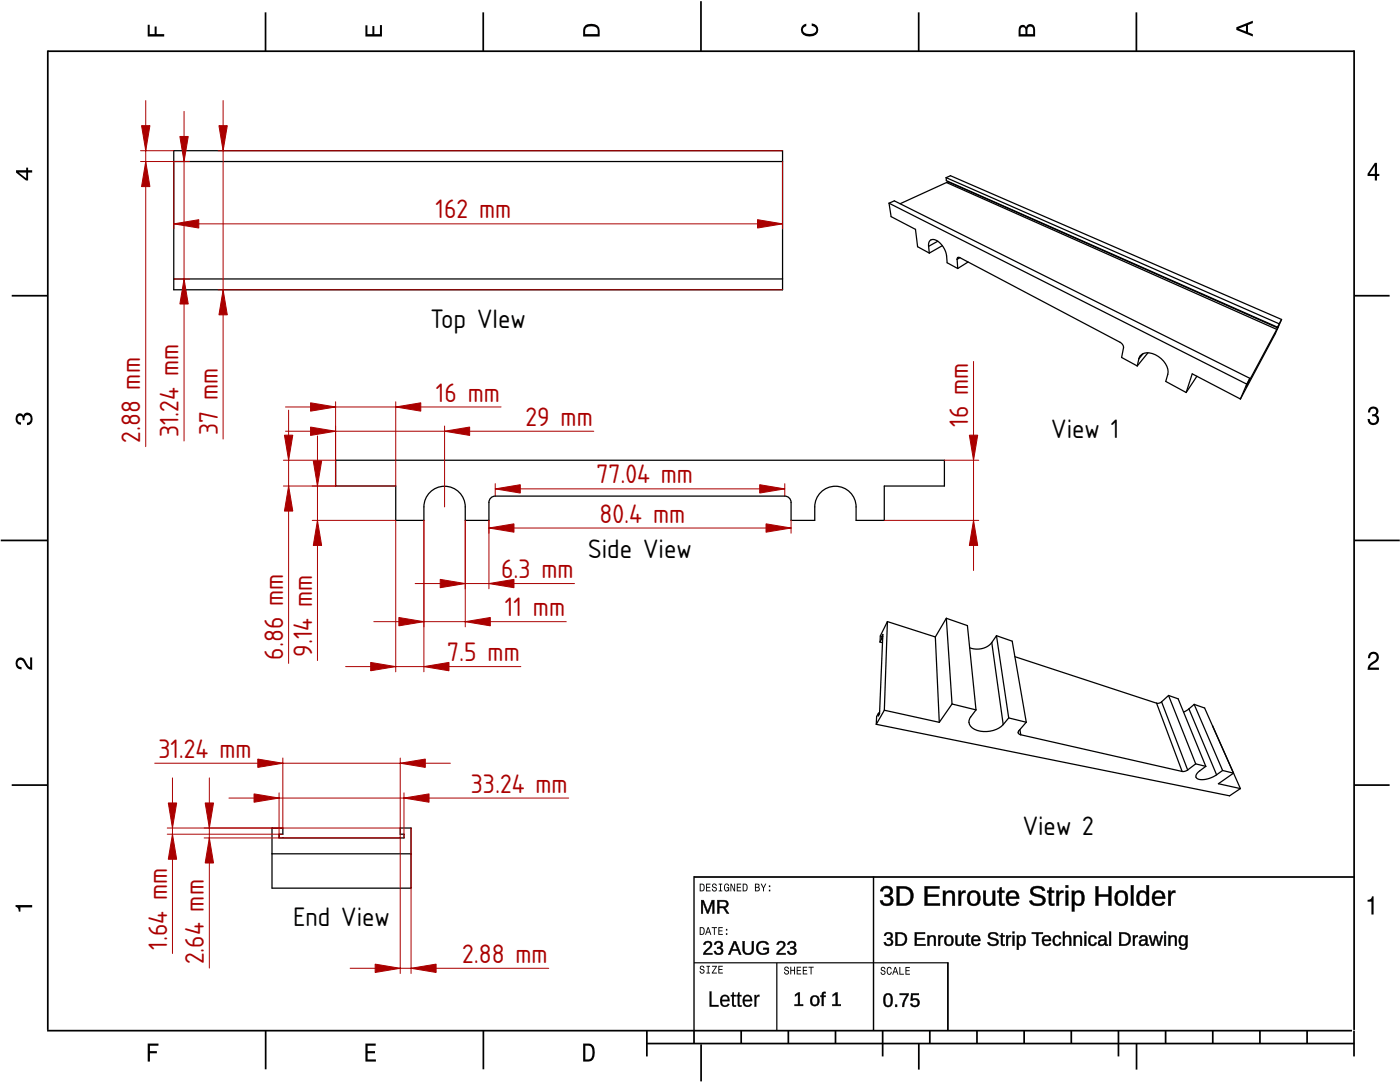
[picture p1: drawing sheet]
<svg xmlns="http://www.w3.org/2000/svg" width="279mm" height="216mm" viewBox="0 0 279 216" stroke-linecap="round" stroke-linejoin="round" font-family="sans-serif">
<defs><g id="words">
<g font-size="5" fill="#a00">
<text x="86.9" y="43.6">162 mm</text>
<text x="87" y="80.1">16 mm</text>
<text x="28" y="88.4" transform="rotate(-90 28 88.4)">2.88 mm</text>
<text x="35.6" y="87.3" transform="rotate(-90 35.6 87.3)">31.24 mm</text>
<text x="43.4" y="86.9" transform="rotate(-90 43.4 86.9)">37 mm</text>
<text x="104.9" y="85">29 mm</text>
<text x="193.2" y="85.1" transform="rotate(-90 193.2 85.1)">16 mm</text>
<text x="119" y="96.5">77.04 mm</text>
<text x="119.7" y="104.3">80.4 mm</text>
<text x="100" y="115.4">6.3 mm</text>
<text x="100.8" y="123">11 mm</text>
<text x="56.5" y="131.7" transform="rotate(-90 56.5 131.7)">6.86 mm</text>
<text x="62.3" y="131.1" transform="rotate(-90 62.3 131.1)">9.14 mm</text>
<text x="89.3" y="131.9">7.5 mm</text>
<text x="31.6" y="151.2">31.24 mm</text>
<text x="94" y="158.2">33.24 mm</text>
<text x="33.3" y="189.5" transform="rotate(-90 33.3 189.5)">1.64 mm</text>
<text x="40.7" y="192.4" transform="rotate(-90 40.7 192.4)">2.64 mm</text>
<text x="92.2" y="192.1">2.88 mm</text>
</g>
<g font-size="5">
<text x="85.9" y="65.4">Top VIew</text>
<text x="209.8" y="87.4">View 1</text>
<text x="117.4" y="111.4">Side View</text>
<text x="204.1" y="166.6">View 2</text>
<text x="58.5" y="184.8">End View</text>
</g>
</g></defs>
<g fill="none" stroke="#000" stroke-width=".34">
<path d="M9.5 10.1v195.4M9.5 10.2h260.8M53 2.5v7.7M96.4 2.5v7.7M139.9 .2v10M183.3 2.5v7.7M226.8 2.5v7.7M270.2 10.1v195.4M2.3 59h7.1M270.3 59h7M.2 107.8h9.4M270.3 107.8h9.1"/>
<path d="M2.3 156.7h7.1M270.3 156.7h7M138.5 175h131.9M9.4 205.7h260.4M53 205.7v7.7M96.5 205.7v7.7M129.1 208.2h141.2M129.1 205.7v5.1M138.5 205.7v2.5M139.9 208.4v7.4M147.9 205.7v2.5M157.3 205.7v2.5"/>
<path d="M166.7 205.7v2.5M176.2 205.7v5.1M183.4 208.2v5.2M185.6 205.7v2.5M195 205.7v2.5M204.4 205.7v2.5M213.8 205.7v2.5M223.2 205.7v5.1M226.8 208.2v5.2M232.6 205.7v2.5M242 205.7v2.5M251.4 205.7v2.5"/>
<path d="M260.9 205.7v2.5M270.2 205.7v5.1"/>
</g>
<g fill="#000">
<path d="M29.5 4.9h.4v1.9h1v-1.5h.4v1.5h1.5v.5h-3.3z" fill-rule="evenodd"/>
<path d="M72.9 5h.4v1.8h1v-1.6h.4v1.6h1.1v-1.8h.4v2.3h-3.3z" fill-rule="evenodd"/>
<path d="M116.8 5.1a2.39 2.39 0 0 0-.4 2.2h3.3v-1.2a1.76 1.76 0 0 0-2.9-1zM117.1 5.5a1.41 1.41 0 0 1 2.2 .6v.7h-2.5v-1.1z" fill-rule="evenodd"/>
<path d="M160.1 5.1l.8-.4v.5a.73 .73 0 0 0-.6 .6 .73 .73 0 0 0 .3 .8 1.53 1.53 0 0 0 2.3-.6 .87 .87 0 0 0-.9-.8v-.5a1.28 1.28 0 0 1 1.3 1.1 1.28 1.28 0 0 1-1 1.4 1.78 1.78 0 0 1-2.5-1.2z" fill-rule="evenodd"/>
<path d="M203.5 5.2l-.2 .8v1.3h3.3v-1.4a.92 .92 0 0 0-.7-1.1 .92 .92 0 0 0-1.1 .6l-.3-.3a.8 .8 0 0 0-1 .1zM203.8 5.6a.48 .48 0 0 1 .5-.2 .48 .48 0 0 1 .3 .4l.1 1h-1zM205.2 5.5a.58 .58 0 0 1 .7-.2 .58 .58 0 0 1 .3 .7v.8h-1.2z" fill-rule="evenodd"/>
<path d="M246.7 5.4v.6l3.3 1.3v-.5l-.9-.4v-1.4l.9-.4v-.5zM247.2 5.7l1.5-.5v1.1z" fill-rule="evenodd"/>
<path d="M3.2 34v.4l2 1.6h.4v-1.6h.8v-.4h-.8v-.5h-.4v.5zM3.7 34.4h1.5v1.2z" fill-rule="evenodd"/>
<path d="M274.4 32.5l-1.5 2.2v.4h1.5v.9h.4v-.9h.5v-.4h-.5v-2.2zM274.4 33.1v1.6h-1.1z" fill-rule="evenodd"/>
<path d="M3.3 82.8a.77 .77 0 0 1 1.4 .1 1 1 0 0 1 1.2-.5 1 1 0 0 1 .6 1.2 1.08 1.08 0 0 1-1.1 1.2v-.4a.73 .73 0 0 0 .7-1 .73 .73 0 0 0-1.1-.4l-.1 .8h-.4v-.2a.57 .57 0 0 0-.7-.6 .57 .57 0 0 0-.3 .9l.4 .4h.3v.5a1.18 1.18 0 0 1-1.1-.8 1.18 1.18 0 0 1 .2-1.2z" fill-rule="evenodd"/>
<path d="M273.3 81.4a.99 .99 0 0 1 1.5-.1 .99 .99 0 0 1-.1 1.5 1.14 1.14 0 0 1-.2 2 1.14 1.14 0 0 1-1.6-1.2h.5a.71 .71 0 0 0 .6 .8 .71 .71 0 0 0 .8-.8 .71 .71 0 0 0-1-.5v-.4a.6 .6 0 0 0 .8-.4 .6 .6 0 0 0-.4-.8 .6 .6 0 0 0-.7 .5l-.1 .3h-.4z" fill-rule="evenodd"/>
<path d="M3.4 131.5a1.12 1.12 0 0 1 1.2-.2 1.12 1.12 0 0 1 .7 1l.3 .5 .4 .3v-1.9h.4v2.5a1.73 1.73 0 0 1-1.6-1.5 .71 .71 0 0 0-.9-.5 .71 .71 0 0 0-.5 .9 .71 .71 0 0 0 .9 .5v.5a1.21 1.21 0 0 1-1.2-.7 1.21 1.21 0 0 1 .3-1.4z" fill-rule="evenodd"/>
<path d="M273.3 130.4a1.13 1.13 0 0 1 1.8 .2 1.13 1.13 0 0 1-.6 1.6 1.67 1.67 0 0 0-1.1 1h1.8v.5h-2.3a1.84 1.84 0 0 1 1.4-1.8 .7 .7 0 0 0 .5-.9 .7 .7 0 0 0-.8-.5 .7 .7 0 0 0-.6 .8h-.4z" fill-rule="evenodd"/>
<path d="M139.6 176.3v1.6a.8 .8 0 0 0 1.1-.8 .8 .8 0 0 0-1.1-.8zM139.8 176.5a.59 .59 0 0 1 .6 .6 .59 .59 0 0 1-.6 .6zM140.9 176.3v1.6h.9v-.2h-.7v-.5h.6v-.2h-.6v-.5h.7v-.2zM142.2 176.4a.54 .54 0 0 0 0 .6 .54 .54 0 0 0 .6 .3 .31 .31 0 0 1-.2 .4 .31 .31 0 0 1-.4-.3h-.1a.51 .51 0 0 0 .4 .5 .51 .51 0 0 0 .6-.5 .51 .51 0 0 0-.6-.5 .27 .27 0 0 1-.2-.3 .27 .27 0 0 1 .4-.2 .27 .27 0 0 1 .1 .4h.2a.48 .48 0 0 0-.2-.5 .48 .48 0 0 0-.6 .1zM143.4 176.3v.2h.3v1.2h-.3v.2h.7v-.2h-.2v-1.2h.2v-.2zM144.6 176.5a.85 .85 0 0 0 .5 1.4l.3-.2 .1 .2v-.9h-.5v.2h.3l-.2 .5a.64 .64 0 0 1-.5-.6 .64 .64 0 0 1 .4-.6l.3 .3h.2v-.2a.46 .46 0 0 0-.4-.3 .46 .46 0 0 0-.5 .2zM145.8 176.3v1.6h.1v-1.3l.6 1.3h.2v-1.6h-.2v1.3l-.5-1.3zM147 176.3v1.6h.9v-.2h-.7v-.5h.7v-.2h-.7v-.5h.7v-.2zM148.2 176.3v1.6a.8 .8 0 0 0 1.1-.8 .8 .8 0 0 0-1.1-.8zM148.4 176.5a.59 .59 0 0 1 .6 .6 .59 .59 0 0 1-.6 .6zM150.7 176.3v1.6h.5a.44 .44 0 0 0 .4-.4 .44 .44 0 0 0-.2-.5l.2-.2-.1-.4zM150.9 176.5h.2a.23 .23 0 0 1 .3 .2 .23 .23 0 0 1-.3 .3h-.2zM150.9 177.1h.3a.27 .27 0 0 1 .3 .3 .27 .27 0 0 1-.3 .3h-.3zM151.8 176.3l.5 1v.6h.2v-.7l.4-.9h-.2l-.3 .7-.4-.7zM153.4 177.5v.4h.3v-.4zM153.4 176.7v.3h.3v-.3z" fill-rule="evenodd"/>
<path d="M3.1 180.6h3.3v.5h-2.3v.8h-.4a.78 .78 0 0 0-.6-1z" fill-rule="evenodd"/>
<path d="M139.8 192.8a.54 .54 0 0 0 0 .6 .54 .54 0 0 0 .5 .2 .31 .31 0 0 1-.2 .5 .31 .31 0 0 1-.3-.4h-.2a.51 .51 0 0 0 .5 .6 .51 .51 0 0 0 .5-.5 .51 .51 0 0 0-.6-.5 .27 .27 0 0 1-.1-.3 .27 .27 0 0 1 .3-.2 .27 .27 0 0 1 .2 .4h.2a.48 .48 0 0 0-.3-.5 .48 .48 0 0 0-.5 .1zM141 192.7v.2h.2v1.2h-.2v.2h.7v-.2h-.3v-1.2h.3v-.2zM142.1 192.7v.2h.8l-.8 1.4h1v-.2h-.8l.8-1.4zM143.4 192.7v1.6h.9v-.2h-.8v-.6h.7v-.1h-.7v-.5h.7v-.2z" fill-rule="evenodd"/>
<path d="M139.6 185v1.5a.8 .8 0 0 0 1.1-.7 .8 .8 0 0 0-1.1-.8zM139.8 185.2a.59 .59 0 0 1 .6 .6 .59 .59 0 0 1-.6 .6zM141.2 185l-.5 1.5h.2l.2-.4h.5l.2 .4h.2l-.6-1.5zM141.3 185.2l.3 .7h-.5zM142 185v.2h.5v1.3h.2v-1.3h.4v-.2zM143.4 185v1.5h.9v-.1h-.8v-.6h.7v-.1h-.7v-.5h.7v-.2zM144.9 186.2v.3h.3v-.3zM144.9 185.4v.3h.3v-.3z" fill-rule="evenodd"/>
<path d="M156.6 193a.54 .54 0 0 0 0 .6 .54 .54 0 0 0 .6 .2 .31 .31 0 0 1-.2 .5 .31 .31 0 0 1-.4-.4h-.1a.51 .51 0 0 0 .4 .6 .51 .51 0 0 0 .6-.5 .51 .51 0 0 0-.6-.5 .27 .27 0 0 1-.2-.3 .27 .27 0 0 1 .4-.2 .27 .27 0 0 1 .2 .4h.1a.48 .48 0 0 0-.2-.5 .48 .48 0 0 0-.6 .1zM157.7 192.9v1.5h.2v-.7h.6v.7h.2v-1.5h-.2v.6h-.6v-.6zM159 192.9v1.5h.9v-.1h-.7v-.6h.6v-.2h-.6v-.4h.7v-.2zM160.2 192.9v1.5h.9v-.1h-.7v-.6h.6v-.2h-.6v-.4h.7v-.2zM161.3 192.9v.2h.5v1.3h.2v-1.3h.4v-.2z" fill-rule="evenodd"/>
<path d="M175.9 193a.54 .54 0 0 0 0 .7 .54 .54 0 0 0 .5 .2 .31 .31 0 0 1-.1 .5 .31 .31 0 0 1-.4-.4h-.2a.51 .51 0 0 0 .5 .6 .51 .51 0 0 0 .5-.6 .51 .51 0 0 0-.6-.4 .27 .27 0 0 1-.1-.4 .27 .27 0 0 1 .4-.1 .27 .27 0 0 1 .1 .3h.2a.48 .48 0 0 0-.3-.5 .48 .48 0 0 0-.5 .1zM177.1 193.1l-.1 .3a.71 .71 0 0 0 0 .8 .71 .71 0 0 0 .7 .3l.3-.6h-.2l-.2 .4a.65 .65 0 0 1-.5-.6 .65 .65 0 0 1 .4-.6l.3 .3h.2l-.1-.2a.45 .45 0 0 0-.4-.3 .45 .45 0 0 0-.4 .2zM178.6 192.9l-.5 1.6h.1l.2-.5h.6l.1 .5h.2l-.5-1.6zM178.7 193.2l.2 .6h-.4zM179.5 192.9v1.6h.9v-.2h-.7v-1.4zM180.7 192.9v1.6h.9v-.2h-.7v-.5h.6v-.2h-.6v-.5h.7v-.2z" fill-rule="evenodd"/>
<path d="M272.9 179.6a.74 .74 0 0 0 .9-.7h.3v3.6h-.4v-2.6h-.8z" fill-rule="evenodd"/>
<path d="M29.5 208.2h2.1v.5h-1.7v1h1.4v.5h-1.4v1.6h-.4z" fill-rule="evenodd"/>
<path d="M72.9 208.2h2.1v.5h-1.6v1h1.4v.5h-1.4v1.2h1.6v.4h-2.1z" fill-rule="evenodd"/>
<path d="M116.4 208.2v3.6h1.1a1.43 1.43 0 0 0 1.2-1.8 1.4 1.4 0 0 0-1.2-1.8zM116.8 208.7h1a2.08 2.08 0 0 1 0 2.6l-1 .1z" fill-rule="evenodd"/>
</g>
<path d="M138.5 174.8v30.9" fill="none" stroke="#000" stroke-width=".28"/>
<path d="M138.5 192.1h50.8" fill="none" stroke="#000" stroke-width=".23"/>
<path d="M155 192.1v13.6" fill="none" stroke="#000" stroke-width=".25"/>
<path d="M174.3 174.9v30.8" fill="none" stroke="#000" stroke-width=".29"/>
<g fill="#000">
<path d="M176.1 177.1a1.19 1.19 0 0 1 1.4-.2 1.19 1.19 0 0 1 .6 1.3l-.3 .4-.4 .1a1.03 1.03 0 0 1 .9 1.3 1.03 1.03 0 0 1-1.3 .8l-.8-.2-.4-.3-.2-.6h.5a.79 .79 0 0 0 1.1 .7 .79 .79 0 0 0 .3-1.3l-1-.1v-.5a.74 .74 0 0 0 1-.2 .74 .74 0 0 0-.2-1 .77 .77 0 0 0-1.1 .5h-.5zM179 176.9a3.7 3.7 0 0 1 2.7 .4 1.96 1.96 0 0 1 .5 2.2 1.96 1.96 0 0 1-1.8 1.2h-1.4zM179.5 177.3v3h.9a1.5 1.5 0 0 0 1.4-1.6 1.5 1.5 0 0 0-1.6-1.4zM184.6 176.9h2.9v.4h-2.4v1.2h2.2v.4h-2.2v1.4h2.5v.4h-3zM188.2 177.8h.4l.1 .5a.99 .99 0 0 1 1.1-.6 .99 .99 0 0 1 .8 1v2h-.5v-1.9a.71 .71 0 0 0-.8-.8 .71 .71 0 0 0-.6 1v1.7h-.5zM191.3 177.8h.5v.6a.71 .71 0 0 1 .9-.7v.5a.74 .74 0 0 0-.8 .2 .74 .74 0 0 0-.1 .8v1.5h-.5zM193.5 177.9a1.39 1.39 0 0 1 1.7 0 1.39 1.39 0 0 1 .4 1.7 1.32 1.32 0 0 1-1.5 1.1 1.32 1.32 0 0 1-1.1-1.5l.2-1zM193.9 178.2a1.58 1.58 0 0 0 .2 2.2h.2a.89 .89 0 0 0 .8-1.2 .85 .85 0 0 0-.2-1 .85 .85 0 0 0-1 0zM196.2 177.8h.5v1.8a.71 .71 0 0 0 .8 .8 .71 .71 0 0 0 .6-.9v-1.7h.5v2.9h-.5v-.5a.99 .99 0 0 1-1.1 .5 .99 .99 0 0 1-.8-1zM199.6 177.1h.3v.7h.5v.3h-.5v2l.2 .2h.4v.4h-.3a.6 .6 0 0 1-.8-.6v-2h-.3v-.3h.3zM201.1 178.1a1.34 1.34 0 0 1 1.6-.3 1.34 1.34 0 0 1 .7 1.5h-2.1a.86 .86 0 0 0 .5 1 .86 .86 0 0 0 1.1-.4l.4 .2a1.4 1.4 0 0 1-1.8 .5 1.4 1.4 0 0 1-.7-1.7zM201.5 178.3l-.2 .7h1.6a.79 .79 0 0 0-.5-.9 .79 .79 0 0 0-.9 .2zM205.8 177.3a1.94 1.94 0 0 1 2.6 .1l.2 .3-.6 .1a1.13 1.13 0 0 0-1.9-.2 .84 .84 0 0 0 1.1 .9h.2a1.11 1.11 0 0 1 1.2 1.1 1.11 1.11 0 0 1-1.2 1.1 1.59 1.59 0 0 1-2-.9l.5-.1a1.29 1.29 0 0 0 2.2 .2 .95 .95 0 0 0-1.1-1 1.14 1.14 0 0 1-1.2-1.6zM209.5 177.1h.3v.7h.6v.3h-.6v2l.2 .2h.4v.4h-.3a.6 .6 0 0 1-.8-.6v-2h-.3v-.3h.3zM210.8 177.8h.5v.6a.71 .71 0 0 1 .9-.7v.5a.74 .74 0 0 0-.7 .2 .74 .74 0 0 0-.2 .8v1.5h-.5zM212.7 177.8h.5v2.9h-.5zM212.7 176.7h.5v.4h-.5zM213.9 177.8h.5v.4a1.12 1.12 0 0 1 1.5-.4 1.12 1.12 0 0 1 .5 1.4 1.17 1.17 0 0 1-.3 1.3 1.17 1.17 0 0 1-1.3 .1l-.4-.4v1.7h-.5zM214.7 178.3a1.85 1.85 0 0 0 .1 2l.4 .1a.86 .86 0 0 0 .7-1.2 .8 .8 0 0 0-.2-.9 .8 .8 0 0 0-.9-.1zM218.7 176.9h.5v1.6h2.1v-1.6h.5v3.8h-.5v-1.8h-2.1v1.8h-.5zM222.9 177.9a1.39 1.39 0 0 1 1.7 0 1.39 1.39 0 0 1 .5 1.7 1.32 1.32 0 0 1-1.5 1.1 1.32 1.32 0 0 1-1.1-1.5v-.5zM223.3 178.2a1.58 1.58 0 0 0 .2 2.2h.3a.89 .89 0 0 0 .8-1.2 .85 .85 0 0 0-.3-1 .85 .85 0 0 0-1 0zM225.7 176.7h.5v4h-.5zM227.2 177.9a1.06 1.06 0 0 1 1.6 .3v-1.5h.5v4h-.5v-.5a1.13 1.13 0 0 1-1.4 .4 1.13 1.13 0 0 1-.6-1.4v-.5zM227.6 178.2a1.97 1.97 0 0 0 0 2.1 .84 .84 0 0 0 1-.1 .84 .84 0 0 0 .2-1 .82 .82 0 0 0-.2-.9 .82 .82 0 0 0-1-.1zM230.3 178.1a1.34 1.34 0 0 1 1.6-.3 1.34 1.34 0 0 1 .6 1.5h-2.1a.86 .86 0 0 0 .6 1 .86 .86 0 0 0 1-.4l.4 .2a1.4 1.4 0 0 1-1.8 .5 1.4 1.4 0 0 1-.7-1.7zM230.7 178.3l-.3 .7h1.6a.79 .79 0 0 0-.4-.9 .79 .79 0 0 0-.9 .2zM233.1 177.8h.5v.6a.71 .71 0 0 1 .9-.7v.5a.74 .74 0 0 0-.7 .2 .74 .74 0 0 0-.1 .8v1.5h-.5z"/>
<path d="M176.1 177a1.23 1.23 0 0 1 1.5-.2 1.23 1.23 0 0 1 .5 1.5l-.3 .3-.4 .1a1.05 1.05 0 0 1 .9 1.3 1.05 1.05 0 0 1-1.3 .8 1.15 1.15 0 0 1-1.4-1.1l.5-.1a.79 .79 0 0 0 .9 .7 .79 .79 0 0 0 .7-.9l-.4-.3-.8-.1v-.5a.73 .73 0 0 0 .9-.2 .73 .73 0 0 0 0-.9 .77 .77 0 0 0-1.2 .5l-.6-.1zM176.1 177.1l-.4 .7h.5a.74 .74 0 0 1 .8-.7 .74 .74 0 0 1 .7 .8 .74 .74 0 0 1-.9 .7l-.3-.1v.5a.8 .8 0 0 1 1.2 .2 .8 .8 0 0 1-.3 1.1l-.2 .1a.77 .77 0 0 1-1.1-.7h-.5a1.38 1.38 0 0 0 1.2 1 1.38 1.38 0 0 0 1.4-.7 1.07 1.07 0 0 0-.9-1.3 .94 .94 0 0 0 .8-1.1 .94 .94 0 0 0-1.2-.8zM178.9 176.8h.1a3.7 3.7 0 0 1 2.8 .5 2 2 0 0 1 .4 2.2 2 2 0 0 1-1.8 1.2h-1.5zM179 176.9v3.8h1.4a1.88 1.88 0 0 0 1.8-2 1.88 1.88 0 0 0-2-1.8zM179.5 177.3v3l.9-.1a1.46 1.46 0 0 0 1.3-1.5 1.46 1.46 0 0 0-1.5-1.4zM179.5 177.2a1.87 1.87 0 0 1 2.2 .9 1.56 1.56 0 0 1-1.3 2.2h-.9zM184.5 176.8h3v.5h-2.4v1.2h2.2v.5l-2.2-.1v1.4l2.5-.1v.5h-3.1zM184.6 176.9v3.8h3v-.4h-2.6v-1.4h2.3v-.4l-2.3 .1v-1.4l2.5 .1v-.4zM188.1 177.7h.6v.6a1 1 0 0 1 1.1-.6 1 1 0 0 1 .8 1v2h-.6v-1.9a.67 .67 0 0 0-.7-.7 .67 .67 0 0 0-.6 .9v1.7h-.5zM188.2 177.8v2.9h.5l-.1-1.7a.75 .75 0 0 1 .7-1 .75 .75 0 0 1 .8 .8v1.9h.5l-.1-2a.97 .97 0 0 0-.7-.9 .97 .97 0 0 0-1.1 .5l-.1-.5zM191.2 177.7h.6v.7a.65 .65 0 0 1 .9-.7v.5a.69 .69 0 0 0-.7 .2 .69 .69 0 0 0-.2 .8v1.5h-.5zM191.3 177.8v2.9h.5v-1.5a.74 .74 0 0 1 .1-.8 .74 .74 0 0 1 .8-.2v-.5a.97 .97 0 0 0-1 .7l.1-.6zM193.5 177.9a1.44 1.44 0 0 1 1.7 0 1.44 1.44 0 0 1 .5 1.7 1.36 1.36 0 0 1-1.6 1.2 1.36 1.36 0 0 1-1.1-1.6v-.5zM193.5 178a1.56 1.56 0 0 0-.5 1.6 1.56 1.56 0 0 0 1.3 1.1 1.33 1.33 0 0 0 1.3-1.8 1.25 1.25 0 0 0-.8-1.1 1.25 1.25 0 0 0-1.3 .2zM193.9 178.2a1.54 1.54 0 0 0 .2 2.1h.2a.84 .84 0 0 0 .8-1.1 .81 .81 0 0 0-.2-.9 .81 .81 0 0 0-1-.1zM193.8 178.1a.9 .9 0 0 1 1.1 .1 .9 .9 0 0 1 .3 1 .9 .9 0 0 1-.9 1.2 .9 .9 0 0 1-.8-1.2l.1-.7zM196.2 177.7h.6v1.9a.67 .67 0 0 0 .7 .8 .67 .67 0 0 0 .6-.9v-1.8h.5l.1 3h-.6v-.5a1 1 0 0 1-1.1 .6 1 1 0 0 1-.8-1.1zM196.2 177.8l.1 1.9a.97 .97 0 0 0 .7 1 .97 .97 0 0 0 1.1-.5v.5h.5v-2.9h-.5v1.7a.75 .75 0 0 1-.6 .9 .75 .75 0 0 1-.8-.8v-1.8zM199.5 177h.4v.8l.6-.1v.5h-.6l.1 1.9 .1 .2h.4v.4a.79 .79 0 0 1-1.1-.6v-2l-.4 .1v-.5l.4 .1zM199.6 177.1l-.1 .7h-.4v.3h.3v2a.65 .65 0 0 0 .4 .6 .65 .65 0 0 0 .7-.1v-.3l-.5 .1-.1-.4v-1.9h.5v-.3h-.5v-.7zM201.1 178.1a1.36 1.36 0 0 1 1.7-.3 1.36 1.36 0 0 1 .6 1.6l-2.1-.1a.84 .84 0 0 0 .6 1 .84 .84 0 0 0 1-.4l.5 .1a1.44 1.44 0 0 1-1.9 .7 1.44 1.44 0 0 1-.8-1.8zM201.1 178.1a1.53 1.53 0 0 0-.2 1.8 1.53 1.53 0 0 0 1.6 .8l.8-.6-.4-.2a.78 .78 0 0 1-1.3 .4l-.3-.4-.1-.6h2.1a1.3 1.3 0 0 0-.6-1.4 1.3 1.3 0 0 0-1.6 .2zM201.5 178.3l-.2 .7h1.5a.75 .75 0 0 0-.4-.8 .75 .75 0 0 0-.9 .1zM201.5 178.3a.81 .81 0 0 1 1-.2 .81 .81 0 0 1 .4 .9h-1.7zM205.7 177.2a1.97 1.97 0 0 1 2.8 .2l.1 .3-.5 .1a1.09 1.09 0 0 0-1.9-.2 .99 .99 0 0 0 1.2 .9 1.15 1.15 0 0 1 1.3 1.1 1.15 1.15 0 0 1-1.3 1.2 1.63 1.63 0 0 1-2-1.1l.5-.1a1.25 1.25 0 0 0 2.2 .3 .91 .91 0 0 0-1.2-.9 1.18 1.18 0 0 1-1.2-1.8zM205.8 177.3a.99 .99 0 0 0 .9 1.5l.3 .1a.99 .99 0 0 1 1.1 1 1.36 1.36 0 0 1-2.2-.2l-.5 .1a1.88 1.88 0 0 0 3.2 .2 1.21 1.21 0 0 0-1.4-1.5 .75 .75 0 0 1-.9-.3 .75 .75 0 0 1 0-.9 1.24 1.24 0 0 1 1.8 .5l.5-.1a1.73 1.73 0 0 0-2.8-.4zM209.5 177h.4l-.1 .8 .6-.1v.5h-.6l.1 1.9 .1 .2h.5v.4a.79 .79 0 0 1-1.2-.6v-2l-.4 .1v-.5l.4 .1zM209.5 177.1l-.1 .7h-.4v.3h.4v2a.65 .65 0 0 0 .3 .6 .65 .65 0 0 0 .7-.1v-.3l-.4 .1-.2-.4v-1.9h.6v-.3h-.6v-.7zM210.8 177.7h.5v.7a.65 .65 0 0 1 1-.7v.5a.69 .69 0 0 0-.8 .2 .69 .69 0 0 0-.1 .8v1.5h-.6zM210.8 177.8v2.9h.5v-1.5a.74 .74 0 0 1 .1-.8 .74 .74 0 0 1 .8-.2v-.5a.97 .97 0 0 0-.9 .7v-.6zM212.6 177.7h.6v3h-.6zM212.7 177.8v2.9h.5v-2.9zM212.6 176.6h.6v.6h-.6zM212.7 176.7v.4h.5v-.4zM213.9 177.7h.5v.5a1.02 1.02 0 0 1 1.8-.2l.2 .8a1.39 1.39 0 0 1-1.4 2l-.6-.5 .1 1.6h-.6zM213.9 177.8v4.1h.5v-1.7a1.03 1.03 0 0 0 1.1 .5 1.03 1.03 0 0 0 .8-.9l.1-.6a1.12 1.12 0 0 0-.6-1.4 1.12 1.12 0 0 0-1.4 .5v-.5zM214.7 178.3a1.82 1.82 0 0 0 .1 1.9l.6 .1a1.55 1.55 0 0 0 0-2.2h-.4zM214.6 178.3a.76 .76 0 0 1 .9-.2 .76 .76 0 0 1 .4 .7v.8a.77 .77 0 0 1-.7 .8 .77 .77 0 0 1-.8-.8v-.8zM218.6 176.8h.6v1.7h2.1l-.1-1.7h.6v3.9h-.6v-1.8h-2v1.8h-.6zM218.7 176.9v3.8h.5l-.1-1.8h2.2v1.8h.5v-3.8h-.5v1.6h-2.2l.1-1.6zM222.9 177.9a1.44 1.44 0 0 1 1.8 0 1.44 1.44 0 0 1 .4 1.7 1.36 1.36 0 0 1-1.5 1.2 1.36 1.36 0 0 1-1.2-1.6l.1-.5zM223 178a1.56 1.56 0 0 0-.5 1.6 1.56 1.56 0 0 0 1.3 1.1 1.33 1.33 0 0 0 1.2-1.8 1.25 1.25 0 0 0-.7-1.1 1.25 1.25 0 0 0-1.3 .2zM223.4 178.2a1.54 1.54 0 0 0 .1 2.1h.3a.84 .84 0 0 0 .7-1.1 .81 .81 0 0 0-.2-.9 .81 .81 0 0 0-.9-.1zM223.3 178.1a.9 .9 0 0 1 1.1 .1 .9 .9 0 0 1 .2 1 .9 .9 0 0 1-.8 1.2 .9 .9 0 0 1-.9-1.2l.1-.7zM225.7 176.6h.5v4.1h-.5zM225.7 176.7v4h.5v-4zM227.2 177.9a1.02 1.02 0 0 1 1.6 .3v-1.6h.5l.1 4.1h-.6v-.5a1.03 1.03 0 0 1-1.8 .2l-.2-.8a2.16 2.16 0 0 1 .4-1.7zM227.2 178a2.15 2.15 0 0 0 .1 2.6 1.16 1.16 0 0 0 1.6-.4l-.1 .5h.5v-4h-.5v1.6a1.03 1.03 0 0 0-1.6-.3zM227.6 178.2a1.71 1.71 0 0 0 .2 2.1h.2a.85 .85 0 0 0 .8-1.1 .78 .78 0 0 0-.2-.9 .78 .78 0 0 0-1-.1zM227.6 178.1a.87 .87 0 0 1 1 .1 .87 .87 0 0 1 .3 1 .86 .86 0 0 1-.4 1.1 .86 .86 0 0 1-1.1-.2l-.1-1.3zM230.2 178.1a1.36 1.36 0 0 1 1.7-.3 1.36 1.36 0 0 1 .6 1.6l-2-.1a.84 .84 0 0 0 .5 1 .84 .84 0 0 0 1-.4l.5 .1a1.44 1.44 0 0 1-1.9 .7 1.44 1.44 0 0 1-.7-1.8zM230.3 178.1a1.53 1.53 0 0 0-.2 1.8 1.53 1.53 0 0 0 1.6 .8l.7-.6-.4-.2a.78 .78 0 0 1-1.2 .4l-.3-.4-.1-.6h2.1a1.3 1.3 0 0 0-.6-1.4 1.3 1.3 0 0 0-1.6 .2zM230.7 178.3l-.3 .7h1.6a.75 .75 0 0 0-.4-.8 .75 .75 0 0 0-.9 .1zM230.6 178.3a.81 .81 0 0 1 1-.2 .81 .81 0 0 1 .4 .9h-1.6zM233.1 177.7h.6l-.1 .7a.65 .65 0 0 1 1-.7v.5a.69 .69 0 0 0-.8 .2 .69 .69 0 0 0-.1 .8v1.5h-.6zM233.1 177.8l.1 2.9h.5l-.1-1.5a.74 .74 0 0 1 .1-.8 .74 .74 0 0 1 .8-.2v-.5a.97 .97 0 0 0-.9 .7v-.6z"/>
<path d="M140.6 187.9a.9 .9 0 0 1 1.4 .2 .9 .9 0 0 1-.5 1.3l-.7 .8 1.4-.1v.4h-1.9l.2-.6 .5-.5a.75 .75 0 0 0 .5-1.3l-.6 .1-.1 .4-.5-.1zM140.7 188l-.3 .5h.3a.56 .56 0 0 1 .9-.4 .56 .56 0 0 1-.1 1l-.9 .8-.2 .6h1.7v-.3h-1.4l.4-.5a1.3 1.3 0 0 0 .9-1.6l-.5-.3zM142.8 187.9a.85 .85 0 0 1 1.1-.1 .85 .85 0 0 1 .2 1.1l-.4 .2a.74 .74 0 0 1 .7 .9 .74 .74 0 0 1-1 .6 .77 .77 0 0 1-.9-.8l.3-.1a.53 .53 0 0 0 .6 .5 .53 .53 0 0 0 .5-.6l-.2-.2-.6-.1v-.4a.48 .48 0 0 0 .6-.1 .48 .48 0 0 0-.1-.7l-.5 .1-.2 .3h-.4zM142.8 188l-.3 .5h.4a.54 .54 0 0 1 .6-.5 .54 .54 0 0 1 .4 .7 .54 .54 0 0 1-.8 .3v.3a.58 .58 0 0 1 .9 .5 .58 .58 0 0 1-.9 .4l-.3-.4h-.3a.92 .92 0 0 0 .9 .7 .92 .92 0 0 0 .9-.8l-.2-.3-.5-.2a.71 .71 0 0 0 .6-1 .71 .71 0 0 0-1-.4zM146.4 187.8h.5l1.1 2.7h-.5l-.3-.8h-1.2l-.2 .8h-.5zM146.4 187.8l-1 2.7h.3l.3-.8h1.3l.3 .8h.3l-1-2.7zM146.6 188.1l-.5 1.3h1zM146.6 187.9l.6 1.6h-1.1zM148.2 187.8h.4v1.7a.69 .69 0 0 0 .7 .7 .69 .69 0 0 0 .7-.7v-1.7h.5v1.7a1.15 1.15 0 0 1-1.2 1.1 1.15 1.15 0 0 1-1.1-1.1zM148.2 187.8l.1 1.7a1.06 1.06 0 0 0 1 1 1.06 1.06 0 0 0 1.1-1v-1.7h-.3v1.7a.78 .78 0 0 1-.8 .8 .78 .78 0 0 1-.8-.8l.1-1.7zM151.2 188.1a1.42 1.42 0 0 1 2.2 .3l-.3 .2a.99 .99 0 0 0-1.4-.3 .99 .99 0 0 0-.3 1.4 1.19 1.19 0 0 0 1.7 .2v-.4h-.8v-.4h1.2v1a1.5 1.5 0 0 1-2.1 .1 1.5 1.5 0 0 1-.2-2.1zM151.3 188.2a1.41 1.41 0 0 0 .1 2 1.41 1.41 0 0 0 2-.2v-.9h-1.1v.4l.9-.1v.5a1.13 1.13 0 0 1-2-.5 1.13 1.13 0 0 1 1.5-1.3l.3 .4 .4-.1a1.37 1.37 0 0 0-2.1-.2zM155.3 187.9a.9 .9 0 0 1 1.4 .2 .9 .9 0 0 1-.5 1.3l-.8 .8 1.4-.1v.4h-1.8l.1-.6 .6-.5a.75 .75 0 0 0 .4-1.3l-.5 .1-.2 .4-.4-.1zM155.3 188l-.3 .5h.4a.56 .56 0 0 1 .9-.4 .56 .56 0 0 1-.2 1l-.8 .8-.3 .6h1.8v-.3h-1.5l.4-.5a1.3 1.3 0 0 0 .9-1.6l-.5-.3zM157.4 187.9a.85 .85 0 0 1 1.1-.1 .85 .85 0 0 1 .3 1.1l-.5 .2a.74 .74 0 0 1 .7 .9 .74 .74 0 0 1-1 .6 .77 .77 0 0 1-.9-.8l.4-.1a.53 .53 0 0 0 .6 .5 .53 .53 0 0 0 .4-.6l-.2-.2-.6-.1v-.4a.48 .48 0 0 0 .7-.1 .48 .48 0 0 0-.2-.7l-.5 .1-.2 .3h-.4zM157.4 188l-.3 .5h.4a.54 .54 0 0 1 .6-.5 .54 .54 0 0 1 .4 .7 .54 .54 0 0 1-.8 .3v.3a.58 .58 0 0 1 .9 .5 .58 .58 0 0 1-.9 .4l-.2-.4h-.4a.92 .92 0 0 0 .9 .7 .92 .92 0 0 0 .9-.8l-.2-.3-.4-.2a.71 .71 0 0 0 .5-1 .71 .71 0 0 0-1-.4z"/>
<path d="M140.7 188a.86 .86 0 0 1 1.3 .1 .86 .86 0 0 1-.5 1.3l-.7 .8h1.3v.3h-1.7a3.6 3.6 0 0 1 1.3-1.7 .51 .51 0 0 0-.3-.7 .51 .51 0 0 0-.7 .4h-.3zM142.8 188a.8 .8 0 0 1 1.1-.2 .8 .8 0 0 1 .2 1.1l-.4 .2a.72 .72 0 0 1 .6 .9 .72 .72 0 0 1-.9 .5l-.5-.1-.3-.2-.1-.4h.3a.54 .54 0 0 0 .8 .4 .54 .54 0 0 0 .2-.8l-.7-.1v-.3a.52 .52 0 0 0 .8-.3 .52 .52 0 0 0-.4-.7 .52 .52 0 0 0-.6 .5h-.4zM146.4 187.8h.5l1 2.7h-.3l-.4-.8h-1.2l-.3 .8h-.3zM146.6 188.1l-.5 1.3h1zM148.2 187.8h.4v1.7a.74 .74 0 0 0 .7 .7 .74 .74 0 0 0 .8-.7v-1.7h.3v1.7a1.1 1.1 0 0 1-1.1 1 1.1 1.1 0 0 1-1.1-1zM151.3 188.1a1.39 1.39 0 0 1 2.1 .3l-.4 .1a1.06 1.06 0 0 0-1.8 .4 1.06 1.06 0 0 0 1.4 1.3l.5-.3v-.4h-.8v-.4h1.1v1a1.46 1.46 0 0 1-2 .1 1.46 1.46 0 0 1-.1-2.1zM155.3 188a.86 .86 0 0 1 1.3 .1 .86 .86 0 0 1-.5 1.3l-.7 .8h1.4v.3h-1.8a3.6 3.6 0 0 1 1.3-1.7 .51 .51 0 0 0-.3-.7 .51 .51 0 0 0-.6 .4h-.4zM157.4 188a.8 .8 0 0 1 1.1-.2 .8 .8 0 0 1 .2 1.1l-.4 .2a.72 .72 0 0 1 .7 .9 .72 .72 0 0 1-1 .5l-.4-.1-.3-.2-.2-.4h.4a.54 .54 0 0 0 .7 .4 .54 .54 0 0 0 .2-.8l-.7-.1v-.3a.52 .52 0 0 0 .8-.3 .52 .52 0 0 0-.4-.7 .52 .52 0 0 0-.6 .5h-.4z"/>
<path d="M139.9 179.6h.5l.8 2.3 .8-2.3h.6v2.7h-.4v-2.4l-.8 2.4h-.3l-.9-2.4 .1 2.4h-.4zM139.9 179.6v2.7h.4v-2.4l.8 2.4h.3l.9-2.4-.1 2.4h.3v-2.7h-.4l-.9 2.3-.8-2.3zM143.1 179.6h1.3a.79 .79 0 0 1 1 .6 .79 .79 0 0 1-.7 .9l.8 1.2h-.5l-.6-1.1h-.9l.1 1.1h-.5zM143.2 179.6v2.7h.3v-1.2h.9l.6 1.2h.5l-.9-1.2a.73 .73 0 0 0 .7-.8 .73 .73 0 0 0-.9-.6zM143.5 179.9v1l.9-.1a.46 .46 0 0 0 .6-.4 .46 .46 0 0 0-.6-.5zM143.5 179.9h.9a.55 .55 0 0 1 .6 .5 .55 .55 0 0 1-.6 .5h-.9z"/>
<path d="M139.9 179.6h.5l.8 2.3 .9-2.3h.4v2.7h-.3v-2.4l-.8 2.4h-.3l-.8-2.4v2.4h-.4zM143.2 179.6h1.2a.77 .77 0 0 1 .9 .6 .77 .77 0 0 1-.6 .9l.8 1.2h-.5l-.6-1.1h-.9v1.1h-.3zM143.5 179.9v1h.9a.5 .5 0 0 0 .6-.5 .5 .5 0 0 0-.6-.5z"/>
<path d="M176.7 198.4a1 1 0 0 1 1.2 0 1 1 0 0 1 .3 1.2 1.02 1.02 0 0 1-.4 1.1 1.02 1.02 0 0 1-1.1 .1 2.03 2.03 0 0 1 0-2.4zM176.9 198.6a1.8 1.8 0 0 0 .1 2h.4a1.64 1.64 0 0 0 0-2.1zM178.7 200.5h.3v.4h-.3zM179.6 198.2h1.7v.3l-.7 1.5-.2 .9h-.3a4.2 4.2 0 0 1 .9-2.4h-1.4zM181.8 198.2h1.6v.3h-1.2l-.1 .9a.91 .91 0 0 1 1.4 .7 .91 .91 0 0 1-1.4 .8l-.4-.6h.3a.59 .59 0 0 0 .9 .2 .59 .59 0 0 0 .1-.9 .59 .59 0 0 0-.9 .1h-.3z"/>
<path d="M176.7 198.3a1.04 1.04 0 0 1 1.2 .1 1.04 1.04 0 0 1 .3 1.2 1.06 1.06 0 0 1-.3 1.1 1.06 1.06 0 0 1-1.2 .1 2.06 2.06 0 0 1 0-2.5zM176.7 198.4a1.82 1.82 0 0 0 .3 2.5 1.01 1.01 0 0 0 1.1-1.3 .97 .97 0 0 0-.3-1.1 .97 .97 0 0 0-1.1-.1zM176.9 198.6a1.79 1.79 0 0 0 .2 2h.3a1.62 1.62 0 0 0 0-2.1zM176.9 198.6l.5-.1a1.65 1.65 0 0 1 0 2.2h-.4a1.69 1.69 0 0 1-.1-2.1zM178.6 200.4h.5v.5h-.5zM178.7 200.5v.4h.3v-.4zM179.5 198.2h1.9v.3l-.8 1.5-.1 .9h-.4a3.2 3.2 0 0 1 .9-2.4l-1.5 .1zM179.6 198.2v.3l1.4 .1a4.8 4.8 0 0 0-.9 2.3h.3l.1-1 .8-1.4v-.3zM181.8 198.2h1.6v.4l-1.2-.1-.1 .9a.93 .93 0 0 1 1.5 .6 .93 .93 0 0 1-1.3 1l-.4-.2-.2-.3-.1-.2 .4-.1a.57 .57 0 0 0 .9 .3 .57 .57 0 0 0 .1-.8 .57 .57 0 0 0-.9 0h-.4zM181.8 198.2v1.5h.3a.64 .64 0 0 1 1 0 .64 .64 0 0 1-.2 .9 .64 .64 0 0 1-.9-.3h-.3a.88 .88 0 0 0 1.4 .5 .88 .88 0 0 0-.2-1.5h-.4l-.4 .2v-1h1.3v-.3z"/>
<path d="M176.7 186.2a.8 .8 0 0 1 1.1-.1 .8 .8 0 0 1 .2 1l-.4 .2a.72 .72 0 0 1 .6 .9 .72 .72 0 0 1-.9 .5h-.4l-.4-.3-.1-.4h.3a.54 .54 0 0 0 .8 .5 .54 .54 0 0 0 .2-.9l-.7-.1v-.3a.52 .52 0 0 0 .8-.2 .52 .52 0 0 0-.4-.7 .52 .52 0 0 0-.6 .4h-.4zM178.7 186h.9a1.33 1.33 0 0 1 1.4 1.3 1.33 1.33 0 0 1-1.3 1.4h-1zM179.1 186.3v2.1h.6a1.04 1.04 0 0 0 1-1.1 1.04 1.04 0 0 0-1.1-1zM182.6 186h2v.3h-1.7v.9h1.6v.3h-1.6v.9h1.8v.3h-2.1zM185.1 186.7h.3v.3a.69 .69 0 0 1 .8-.4 .69 .69 0 0 1 .5 .7v1.4h-.3v-1.3a.49 .49 0 0 0-.5-.5 .49 .49 0 0 0-.4 .6v1.2h-.4zM187.3 186.7h.3v.4l.2-.4 .4-.1v.4h-.3l-.2 .3-.1 1.4h-.3zM188.8 186.8a.98 .98 0 0 1 1.2 0 .98 .98 0 0 1 .3 1.2 .96 .96 0 0 1-1.3 .7 .96 .96 0 0 1-.5-1.4zM189 187a.94 .94 0 0 0 .4 1.5 .86 .86 0 0 0 .5-.8 .86 .86 0 0 0-.5-.8zM190.7 186.7h.3v1.3a.49 .49 0 0 0 .6 .5 .49 .49 0 0 0 .4-.7v-1.1h.3v2h-.3v-.3a.69 .69 0 0 1-.8 .3 .69 .69 0 0 1-.5-.7zM193 186.2h.2v.5h.4v.2h-.4v1.3l.1 .3 .3-.1v.3h-.3l-.4-.2v-1.6h-.3v-.2h.3zM194.1 186.9a.93 .93 0 0 1 1.1-.2 .93 .93 0 0 1 .4 1.1h-1.4a.6 .6 0 0 0 .4 .7 .6 .6 0 0 0 .7-.3l.3 .1a.98 .98 0 0 1-1.3 .3 .98 .98 0 0 1-.4-1.2zM194.3 187l-.1 .5h1.1a.55 .55 0 0 0-.3-.6 .55 .55 0 0 0-.7 .1zM197.3 186.3a1.21 1.21 0 0 1 1.9 .3l-.3 .1a.75 .75 0 0 0-.7-.4 .75 .75 0 0 0-.7 .4 2.12 2.12 0 0 0 1.5 .7 .72 .72 0 0 1 .3 .8 .72 .72 0 0 1-.8 .5 1.21 1.21 0 0 1-1.4-.6l.3-.1a.85 .85 0 0 0 .8 .5 .85 .85 0 0 0 .7-.5 1.16 1.16 0 0 0-1.1-.6 .68 .68 0 0 1-.5-1.1zM199.9 186.2h.2v.5h.4v.2h-.4v1.3l.1 .3 .3-.1v.3h-.3l-.4-.2v-1.6h-.3v-.2h.3zM200.8 186.7h.3v.4l.2-.4 .5-.1v.4h-.4l-.2 .3v1.4h-.4zM202.1 186.7h.3v2h-.3zM202.1 185.9h.3v.3h-.3zM202.9 186.7h.4v.3a.78 .78 0 0 1 1-.3 .78 .78 0 0 1 .4 1 .83 .83 0 0 1-1.1 1l-.3-.3v1.1h-.3zM203.5 187a1.09 1.09 0 0 0 .2 1.5h.1a.91 .91 0 0 0 0-1.6zM205.9 186h2.2v.3h-.9v2.4h-.4v-2.4h-.9zM208.2 186.9a.93 .93 0 0 1 1.1-.2 .93 .93 0 0 1 .5 1.1h-1.5a.6 .6 0 0 0 .4 .7 .6 .6 0 0 0 .7-.3l.3 .1a.98 .98 0 0 1-1.3 .3 .98 .98 0 0 1-.4-1.2zM208.5 187l-.2 .5h1.1a.55 .55 0 0 0-.3-.6 .55 .55 0 0 0-.6 .1zM210.3 186.9a.83 .83 0 0 1 1.5 .3l-.4 .1a.52 .52 0 0 0-.7-.4 .52 .52 0 0 0-.2 .8 .53 .53 0 0 0 .2 .7 .53 .53 0 0 0 .7-.3h.4a.86 .86 0 0 1-1.1 .6 .86 .86 0 0 1-.6-1zM212.1 185.9h.4v1.1a.69 .69 0 0 1 .8-.4 .69 .69 0 0 1 .5 .7v1.4h-.4v-1.3a.49 .49 0 0 0-.5-.5 .49 .49 0 0 0-.4 .6v1.2h-.4zM214.3 186.7h.3v.3a.69 .69 0 0 1 .8-.4 .69 .69 0 0 1 .5 .7v1.4h-.3v-1.3a.49 .49 0 0 0-.6-.5 .49 .49 0 0 0-.4 .6v1.2h-.3zM216.4 186.7h.4v2h-.4zM216.4 185.9h.4v.3h-.4zM217.4 186.9a.83 .83 0 0 1 1.5 .3l-.4 .1a.52 .52 0 0 0-.7-.4 .52 .52 0 0 0-.2 .8 .53 .53 0 0 0 .2 .7 .53 .53 0 0 0 .7-.3h.4a.86 .86 0 0 1-1.1 .6 .86 .86 0 0 1-.6-1zM219.5 186.8a.81 .81 0 0 1 .8-.2 .81 .81 0 0 1 .5 .7v1l.3 .2v.2h-.4l-.2-.4a.69 .69 0 0 1-.9 .5 .69 .69 0 0 1-.5-.9 .69 .69 0 0 1 .9-.4h.5a.47 .47 0 0 0-.3-.6 .47 .47 0 0 0-.6 .3h-.4zM219.6 187.8a.42 .42 0 0 0 0 .7 .42 .42 0 0 0 .7-.2l.2-.6zM221.4 185.9h.3v2.8h-.3zM223.4 186h.9a1.33 1.33 0 0 1 1.4 1.3 1.33 1.33 0 0 1-1.3 1.4h-1zM223.7 186.3v2.1h.6a1.04 1.04 0 0 0 1-1.1 1.04 1.04 0 0 0-1.1-1zM226.1 186.7h.3v.4l.2-.4 .5-.1v.4h-.4l-.2 .3v1.4h-.4zM227.6 186.8a.81 .81 0 0 1 .9-.2 .81 .81 0 0 1 .5 .7v1l.3 .2v.2h-.4l-.2-.4a.69 .69 0 0 1-.9 .5 .69 .69 0 0 1-.5-.9 .69 .69 0 0 1 .9-.4h.4a.47 .47 0 0 0-.3-.6 .47 .47 0 0 0-.6 .3h-.3zM227.8 187.8a.42 .42 0 0 0 0 .7 .42 .42 0 0 0 .7-.2l.1-.6zM229.3 186.7h.3l.4 1.7 .5-1.7h.4l.4 1.7 .5-1.7h.3l-.6 2h-.4l-.4-1.8-.5 1.8h-.3zM232.3 186.7h.4v2h-.4zM232.3 185.9h.4v.3h-.4zM233.2 186.7h.3v.3a.69 .69 0 0 1 .8-.4 .69 .69 0 0 1 .5 .7v1.4h-.3v-1.3a.49 .49 0 0 0-.5-.5 .49 .49 0 0 0-.5 .6v1.2h-.3zM235.4 186.9a.72 .72 0 0 1 1.2 .1l.1-.3h.3v1.9a.86 .86 0 0 1-.7 .9 .86 .86 0 0 1-1-.5h.4l.1 .2a.56 .56 0 0 0 .8-.2v-.7a.77 .77 0 0 1-.9 .4 .77 .77 0 0 1-.4-1zM235.8 187a.95 .95 0 0 0 .3 1.5 .85 .85 0 0 0 .5-.8 .85 .85 0 0 0-.5-.8z"/>
<path d="M176.7 186.2a.85 .85 0 0 1 1.1-.2 .85 .85 0 0 1 .2 1.2l-.4 .2a.74 .74 0 0 1 .7 .8 .74 .74 0 0 1-1 .6 .77 .77 0 0 1-.9-.8l.3-.1a.53 .53 0 0 0 .7 .5 .53 .53 0 0 0 .4-.6l-.2-.2-.6-.1v-.3a.48 .48 0 0 0 .6-.2 .48 .48 0 0 0-.1-.6h-.5l-.2 .4-.4-.1zM176.7 186.2l-.3 .5h.4a.54 .54 0 0 1 .6-.5 .54 .54 0 0 1 .4 .8 .54 .54 0 0 1-.8 .2v.3a.58 .58 0 0 1 .9 .5 .58 .58 0 0 1-.9 .5l-.3-.5h-.3a.92 .92 0 0 0 .9 .7 .92 .92 0 0 0 .9-.7l-.2-.4-.4-.2a.71 .71 0 0 0 .5-.9 .71 .71 0 0 0-1-.4zM178.7 186h.9a1.38 1.38 0 0 1 1.5 1.3 1.38 1.38 0 0 1-1.4 1.5h-1zM178.7 186v2.7h1a1.29 1.29 0 0 0 1.3-1.4 1.29 1.29 0 0 0-1.4-1.2zM179.1 186.3v2.1h.6a1 1 0 0 0 .9-1.1 1 1 0 0 0-1-.9zM179 186.3a1.19 1.19 0 0 1 1.7 1.3 .96 .96 0 0 1-1 .9h-.7zM182.5 186h2.1v.4l-1.7-.1v.9h1.6v.3h-1.6v.9h1.8v.4h-2.2zM182.6 186v2.7h2.1v-.3l-1.8 .1v-1.1h1.6v-.2h-1.6v-.9h1.7v-.3zM185.1 186.6h.4l-.1 .4a.7 .7 0 0 1 .9-.4 .7 .7 0 0 1 .5 .7v1.5h-.4v-1.4a.45 .45 0 0 0-.5-.5 .45 .45 0 0 0-.4 .6v1.3h-.4zM185.1 186.7v2h.4l-.1-1.2a.53 .53 0 0 1 .5-.7 .53 .53 0 0 1 .6 .6l-.1 1.3h.3v-1.4a.69 .69 0 0 0-.5-.6 .69 .69 0 0 0-.8 .4v-.4zM187.2 186.6h.4v.5a.45 .45 0 0 1 .2-.4 .45 .45 0 0 1 .5-.1v.4a.47 .47 0 0 0-.6 .1 .47 .47 0 0 0 0 .5v1.2h-.5zM187.3 186.7v2h.3v-1.1a.51 .51 0 0 1 .1-.5 .51 .51 0 0 1 .5-.1v-.4a.57 .57 0 0 0-.6 .5v-.4zM188.8 186.8a1.02 1.02 0 0 1 1.2 0 1.02 1.02 0 0 1 .3 1.2 1 1 0 0 1-1.3 .7 1 1 0 0 1-.6-1.4zM188.7 186.9a1.04 1.04 0 0 0-.2 1.2 1.04 1.04 0 0 0 1.1 .6 1.02 1.02 0 0 0 .6-1.3 1.02 1.02 0 0 0-1.2-.7zM189.1 187a.9 .9 0 0 0 .3 1.5 .82 .82 0 0 0 .5-.8 .82 .82 0 0 0-.5-.8zM189 186.9a.64 .64 0 0 1 .8 .1 .64 .64 0 0 1 .2 .7 .64 .64 0 0 1-.6 .8 .64 .64 0 0 1-.6-.8zM190.6 186.6h.5v1.4a.45 .45 0 0 0 .5 .5 .45 .45 0 0 0 .3-.7v-1.2h.5v2.2h-.4v-.4a.7 .7 0 0 1-.8 .4 .7 .7 0 0 1-.6-.8zM190.7 186.7v1.3a.69 .69 0 0 0 .6 .7 .69 .69 0 0 0 .7-.4v.4h.3v-2h-.3v1.1a.53 .53 0 0 1-.4 .7 .53 .53 0 0 1-.6-.5v-1.3zM193 186.2h.3l-.1 .5 .4-.1v.4h-.4l.1 1.3 .4 .1-.1 .3h-.6l-.1-.1v-1.7l-.3 .1v-.4l.3 .1zM193 186.2l-.1 .5h-.3v.2h.3l.1 1.6 .1 .2h.5v-.3l-.3 .1-.1-.3v-1.3h.4v-.2h-.4v-.5zM194 186.9a.95 .95 0 0 1 1.2-.2 .95 .95 0 0 1 .4 1.1h-1.4a.57 .57 0 0 0 .4 .6 .57 .57 0 0 0 .7-.3l.3 .1a.89 .89 0 0 1-.7 .7 .89 .89 0 0 1-.9-.4l-.2-.8zM194.1 186.9a1.03 1.03 0 0 0-.1 1.4 1.03 1.03 0 0 0 1.3 .3l.3-.3-.3-.1a.62 .62 0 0 1-.8 .3 .62 .62 0 0 1-.3-.8l1.4 .1a.89 .89 0 0 0-.4-1 .89 .89 0 0 0-1.1 .1zM194.4 187.1l-.2 .4h1.1l-.4-.5zM194.3 187a.57 .57 0 0 1 .7-.1 .57 .57 0 0 1 .3 .6h-1.2zM197.3 186.3a1.24 1.24 0 0 1 2 .4h-.4a.73 .73 0 0 0-1.3 0l.2 .3a1.87 1.87 0 0 1 1.5 .8 1.04 1.04 0 0 1-1.6 .9 .73 .73 0 0 1-.6-.7h.3a.84 .84 0 0 0 1.5 0 .69 .69 0 0 0-.8-.5 .83 .83 0 0 1-.8-1.2zM197.3 186.4a.82 .82 0 0 0 .2 .8 .82 .82 0 0 0 .8 .3 .55 .55 0 0 1 .7 .6 .55 .55 0 0 1-.8 .4l-.5-.1-.3-.4-.3 .1a1.3 1.3 0 0 0 2.1 .1 .82 .82 0 0 0-.9-1 .51 .51 0 0 1-.8-.4 .51 .51 0 0 1 .7-.6l.5 .1 .2 .4 .3-.1a1.18 1.18 0 0 0-1.9-.2zM199.8 186.2h.4l-.1 .5 .4-.1v.4h-.4l.1 1.3 .4 .1-.1 .3h-.6l-.1-.1v-1.7l-.3 .1v-.4l.3 .1zM199.9 186.2l-.1 .5h-.3v.2h.3v1.6l.2 .2h.5v-.3l-.3 .1-.1-.3v-1.3h.4v-.2h-.4v-.5zM200.8 186.6h.4l-.1 .5a.45 .45 0 0 1 .2-.4 .45 .45 0 0 1 .5-.1v.4a.47 .47 0 0 0-.5 .1 .47 .47 0 0 0-.1 .5v1.2h-.4zM200.8 186.7v2h.4l-.1-1.1a.51 .51 0 0 1 .1-.5 .51 .51 0 0 1 .6-.1v-.4a.57 .57 0 0 0-.7 .5v-.4zM202 186.6h.5v2.2h-.5zM202.1 186.7v2h.3v-2zM202 185.9h.5v.4h-.5zM202.1 185.9v.3h.3v-.3zM202.9 186.6h.4v.4a.72 .72 0 0 1 .7-.4 .72 .72 0 0 1 .6 .5l.1 .2a.94 .94 0 0 1-.1 1.2 .94 .94 0 0 1-1.2 .1l-.1-.2v1.2h-.4zM202.9 186.7l.1 2.8h.3v-1.2a.71 .71 0 0 0 .7 .4 .71 .71 0 0 0 .6-.6v-.4a.77 .77 0 0 0-.4-1 .77 .77 0 0 0-1 .3l.1-.3zM203.6 187a1.06 1.06 0 0 0 .1 1.4l.1 .1a.87 .87 0 0 0 0-1.6zM203.5 186.9a.6 .6 0 0 1 .7 .1 .6 .6 0 0 1 .2 .7 .61 .61 0 0 1-.6 .8 .61 .61 0 0 1-.6-.8zM205.9 186h2.3v.4l-1-.1 .1 2.5h-.5v-2.5l-.9 .1zM205.9 186v.3h1l-.1 2.4h.4v-2.4h.9v-.3zM208.2 186.9a.95 .95 0 0 1 1.1-.2 .95 .95 0 0 1 .5 1.1h-1.4a.57 .57 0 0 0 .3 .6 .57 .57 0 0 0 .7-.3l.3 .1a.89 .89 0 0 1-.7 .7 .89 .89 0 0 1-.8-.4l-.3-.8zM208.2 186.9a1.03 1.03 0 0 0-.1 1.4 1.03 1.03 0 0 0 1.3 .3l.3-.3-.2-.1a.62 .62 0 0 1-.9 .3 .62 .62 0 0 1-.3-.8l1.4 .1a.89 .89 0 0 0-.4-1 .89 .89 0 0 0-1.1 .1zM208.5 187.1l-.2 .4h1.1l-.3-.5zM208.4 187a.57 .57 0 0 1 .7-.1 .57 .57 0 0 1 .3 .6h-1.1zM210.3 186.9a.86 .86 0 0 1 .9-.3 .86 .86 0 0 1 .6 .7h-.4a.5 .5 0 0 0-.7-.3 .5 .5 0 0 0-.2 .7 .49 .49 0 0 0 .2 .7 .49 .49 0 0 0 .7-.3h.4a.83 .83 0 0 1-.7 .7 .83 .83 0 0 1-.9-.5l-.1-.9zM210.4 186.9a1.01 1.01 0 0 0-.2 1.3 1.01 1.01 0 0 0 1.1 .4l.5-.5h-.4a.5 .5 0 0 1-.5 .4 .5 .5 0 0 1-.5-.6 .67 .67 0 0 1 .1-.8 .67 .67 0 0 1 .8-.1l.1 .3 .4-.1a.82 .82 0 0 0-1.4-.3zM212.1 185.9h.4v1.1a.7 .7 0 0 1 .8-.4 .7 .7 0 0 1 .5 .7v1.5h-.4v-1.4a.45 .45 0 0 0-.5-.5 .45 .45 0 0 0-.4 .6v1.3h-.4zM212.1 185.9v2.8h.4l-.1-1.2a.53 .53 0 0 1 .5-.7 .53 .53 0 0 1 .6 .6l-.1 1.3h.4l-.1-1.4a.69 .69 0 0 0-.5-.6 .69 .69 0 0 0-.8 .4l.1-1.2zM214.2 186.6h.4v.4a.7 .7 0 0 1 .8-.4 .7 .7 0 0 1 .6 .7v1.5h-.5v-1.4a.45 .45 0 0 0-.5-.5 .45 .45 0 0 0-.3 .6v1.3h-.5zM214.3 186.7v2h.3v-1.2a.53 .53 0 0 1 .4-.7 .53 .53 0 0 1 .6 .6v1.3h.3v-1.4a.69 .69 0 0 0-.6-.6 .69 .69 0 0 0-.7 .4v-.4zM216.4 186.6h.4v2.2h-.4zM216.4 186.7v2h.4v-2zM216.4 185.9h.4v.4h-.4zM216.4 185.9v.3h.4v-.3zM217.4 186.9a.86 .86 0 0 1 .9-.3 .86 .86 0 0 1 .6 .7h-.4a.5 .5 0 0 0-.7-.3 .5 .5 0 0 0-.2 .7 .49 .49 0 0 0 .2 .7 .49 .49 0 0 0 .7-.3h.4a.83 .83 0 0 1-.7 .7 .83 .83 0 0 1-.9-.5l-.1-.9zM217.5 186.9a1.01 1.01 0 0 0-.2 1.3 1.01 1.01 0 0 0 1.1 .4l.5-.5h-.4a.5 .5 0 0 1-.6 .4 .5 .5 0 0 1-.4-.6 .67 .67 0 0 1 .1-.8 .67 .67 0 0 1 .8-.1l.1 .3 .4-.1a.82 .82 0 0 0-1.4-.3zM219.4 186.7a.85 .85 0 0 1 .9-.1 .85 .85 0 0 1 .6 .7v1l.3 .2a.38 .38 0 0 1-.5 .3 .38 .38 0 0 1-.3-.5h.1a.73 .73 0 0 1-.9 .5 .73 .73 0 0 1-.5-.9 .73 .73 0 0 1 .9-.5l.4 .1a.44 .44 0 0 0-.3-.6 .44 .44 0 0 0-.5 .4l-.4-.1zM219.5 186.8l-.3 .4h.3a.5 .5 0 0 1 .7-.4 .5 .5 0 0 1 .3 .7h-.5a.65 .65 0 0 0-.8 .4 .65 .65 0 0 0 .4 .9 .65 .65 0 0 0 .8-.5l.3 .4h.4v-.2h-.2l-.1-.2v-1a.77 .77 0 0 0-.5-.6 .77 .77 0 0 0-.8 .1zM219.7 187.8a.38 .38 0 0 0 0 .6 .38 .38 0 0 0 .6-.1l.2-.6zM219.6 187.8l.9-.1a.61 .61 0 0 1-.3 .7 .61 .61 0 0 1-.7-.1zM221.3 185.9h.5v2.9h-.5zM221.4 185.9v2.8h.3v-2.8zM223.3 186h1a1.38 1.38 0 0 1 1.4 1.3 1.38 1.38 0 0 1-1.3 1.5h-1.1zM223.4 186v2.7h1a1.29 1.29 0 0 0 1.2-1.4 1.29 1.29 0 0 0-1.3-1.2zM223.7 186.3v2.1h.6a1 1 0 0 0 1-1.1 1 1 0 0 0-1.1-.9zM223.7 186.3a1.19 1.19 0 0 1 1.6 1.3 .96 .96 0 0 1-1 .9h-.6zM226.1 186.6h.4l-.1 .5a.45 .45 0 0 1 .2-.4 .45 .45 0 0 1 .5-.1v.4a.47 .47 0 0 0-.5 .1 .47 .47 0 0 0-.1 .5v1.2h-.4zM226.1 186.7v2h.4l-.1-1.1a.51 .51 0 0 1 .1-.5 .51 .51 0 0 1 .6-.1v-.4a.57 .57 0 0 0-.7 .5v-.4zM227.6 186.7a.85 .85 0 0 1 .9-.1 .85 .85 0 0 1 .5 .7v1l.3 .2a.38 .38 0 0 1-.4 .3 .38 .38 0 0 1-.3-.5 .73 .73 0 0 1-.9 .5 .73 .73 0 0 1-.4-.9 .73 .73 0 0 1 .9-.5l.4 .1a.44 .44 0 0 0-.3-.6 .44 .44 0 0 0-.6 .4l-.4-.1zM227.7 186.8l-.3 .4h.3a.5 .5 0 0 1 .6-.4 .5 .5 0 0 1 .3 .7h-.4a.65 .65 0 0 0-.8 .4 .65 .65 0 0 0 .4 .9 .65 .65 0 0 0 .8-.5l.3 .4h.4v-.2h-.2l-.1-.2-.1-1a.77 .77 0 0 0-.4-.6 .77 .77 0 0 0-.8 .1zM227.8 187.8a.38 .38 0 0 0 .1 .6 .38 .38 0 0 0 .5-.1l.2-.6zM227.8 187.8l.8-.1a.61 .61 0 0 1-.2 .7 .61 .61 0 0 1-.8-.1zM229.2 186.6h.5l.3 1.8 .5-1.8h.4l.4 1.8 .4-1.8h.5l-.7 2.2h-.4l-.4-1.9-.4 1.9h-.5zM229.3 186.7l.6 2h.3l.5-1.8 .4 1.8h.4l.6-2h-.3l-.5 1.7-.4-1.7h-.4l-.4 1.7-.5-1.7zM232.3 186.6h.4v2.2h-.4zM232.3 186.7v2h.4v-2zM232.3 185.9h.4v.4h-.4zM232.3 185.9v.3h.4v-.3zM233.1 186.6h.5l-.1 .4a.7 .7 0 0 1 .9-.4 .7 .7 0 0 1 .5 .7v1.5h-.4v-1.4a.45 .45 0 0 0-.5-.5 .45 .45 0 0 0-.4 .6v1.3h-.4zM233.2 186.7v2h.3v-1.2a.53 .53 0 0 1 .5-.7 .53 .53 0 0 1 .5 .6v1.3h.3v-1.4a.69 .69 0 0 0-.5-.6 .69 .69 0 0 0-.8 .4v-.4zM235.4 186.9a.71 .71 0 0 1 1.2 .1v-.4h.4v.2a3.9 3.9 0 0 1-.2 2.5 .91 .91 0 0 1-1.5-.3l.4-.1a.49 .49 0 0 0 .4 .3 .49 .49 0 0 0 .5-.2v-.7a.78 .78 0 0 1-1 .4 .78 .78 0 0 1-.4-1zM235.5 186.9a1.29 1.29 0 0 0 .3 1.8 .79 .79 0 0 0 .8-.4 .61 .61 0 0 1-.1 .9 .61 .61 0 0 1-.9-.2h-.3a.85 .85 0 0 0 1 .4 .85 .85 0 0 0 .6-.8l.1-1.9h-.3l-.1 .4a.71 .71 0 0 0-1.1-.2zM235.8 187.1a.92 .92 0 0 0 .3 1.3 .81 .81 0 0 0 .5-.7 .81 .81 0 0 0-.5-.8zM235.8 186.9a.8 .8 0 0 1 .9 .4 .8 .8 0 0 1-.2 1 .57 .57 0 0 1-.7 .1 .57 .57 0 0 1-.2-.7z"/>
<path d="M141.6 197.8h.4v2.7h1.4v.4h-1.8zM141.6 197.8v3.1h1.8v-.4l-1.4 .1v-2.8zM143.9 198.8a1 1 0 0 1 1.3-.2 1 1 0 0 1 .4 1.2h-1.5a.62 .62 0 0 0 .4 .8 .62 .62 0 0 0 .7-.4l.4 .1a.92 .92 0 0 1-.8 .7 .92 .92 0 0 1-.9-.4l-.2-.9zM144 198.8a1.3 1.3 0 0 0 .7 2.1 .8 .8 0 0 0 .8-.5l-.3-.1a.58 .58 0 0 1-.5 .4 .58 .58 0 0 1-.6-.4v-.5h1.5a.97 .97 0 0 0-.4-1.1 .97 .97 0 0 0-1.2 .1zM144.3 199l-.2 .5h1.1a.56 .56 0 0 0-.3-.6 .56 .56 0 0 0-.6 .1zM144.2 199a.59 .59 0 0 1 .8-.2 .59 .59 0 0 1 .2 .7h-1.1zM146.2 198h.3v.5h.4v.3h-.4v1.6l.1 .2 .3-.1v.4h-.2h-.4l-.2-.2v-1.9h-.3v-.3h.3zM146.2 198l-.1 .6-.2-.1v.3h.2l.1 1.9 .1 .1 .6 .1v-.3h-.3l-.2-.3v-1.5h.5v-.3l-.5 .1 .1-.6zM147.3 198h.3v.5h.4v.3h-.4v1.6l.1 .2 .3-.1v.4h-.2h-.4l-.1-.2-.1-1.9h-.2v-.3h.2zM147.3 198v.6l-.3-.1v.3h.2l.1 1.9 .1 .1 .6 .1v-.3h-.3l-.1-.3v-1.5h.4v-.3l-.4 .1v-.6zM148.4 198.8a1 1 0 0 1 1.3-.2 1 1 0 0 1 .4 1.2h-1.5a.62 .62 0 0 0 .4 .8 .62 .62 0 0 0 .8-.4l.3 .1a.92 .92 0 0 1-.8 .7 .92 .92 0 0 1-.9-.4l-.2-.9zM148.5 198.8a1.3 1.3 0 0 0 .7 2.1 .8 .8 0 0 0 .8-.5l-.3-.1a.58 .58 0 0 1-.5 .4 .58 .58 0 0 1-.6-.4v-.5h1.5a.97 .97 0 0 0-.4-1.1 .97 .97 0 0 0-1.2 .1zM148.8 199l-.2 .5h1.1a.56 .56 0 0 0-.3-.6 .56 .56 0 0 0-.6 .1zM148.7 199a.59 .59 0 0 1 .8-.2 .59 .59 0 0 1 .2 .7h-1.1zM150.5 198.5h.4v.5a.48 .48 0 0 1 .7-.5v.4a.53 .53 0 0 0-.6 .2 .53 .53 0 0 0 0 .6v1.2h-.4zM150.6 198.5v2.4h.3v-1.2a.56 .56 0 0 1 .1-.7 .56 .56 0 0 1 .6-.1v-.4a.56 .56 0 0 0-.7 .5v-.5z"/>
<path d="M141.6 197.8h.4v2.7h1.4v.4h-1.8zM144 198.8a.98 .98 0 0 1 1.2-.2 .98 .98 0 0 1 .4 1.2h-1.5a.63 .63 0 0 0 .3 .8 .63 .63 0 0 0 .8-.3l.4 .1a.99 .99 0 0 1-1.3 .5 .99 .99 0 0 1-.6-1.2zM144.3 199l-.2 .5h1.1a.58 .58 0 0 0-.3-.7 .58 .58 0 0 0-.6 .2zM146.2 198h.3v.5h.4v.3h-.4v1.6l.1 .2h.3v.3h-.2h-.4l-.2-.2v-1.9h-.2v-.3h.2zM147.3 198h.3v.5h.4v.3h-.4v1.6l.1 .2h.3v.3h-.2h-.4l-.1-.2-.1-1.9h-.2v-.3h.2zM148.5 198.8a.98 .98 0 0 1 1.2-.2 .98 .98 0 0 1 .4 1.2h-1.5a.63 .63 0 0 0 .3 .8 .63 .63 0 0 0 .8-.3l.4 .1a.99 .99 0 0 1-1.3 .5 .99 .99 0 0 1-.6-1.2zM148.8 199l-.2 .5h1.1a.58 .58 0 0 0-.2-.7 .58 .58 0 0 0-.7 .2zM150.6 198.5h.3v.5a.52 .52 0 0 1 .7-.5v.4h-.4l-.2 .3-.1 1.7h-.3z"/>
<path d="M158.6 198.5l.7-.5h.4l-.1 2.4h.7v.4h-1.7v-.4h.7v-2l-.7 .5zM158.7 198.5v.3l.6-.5v2.2l-.7-.1v.3h1.7v-.3l-.7 .1v-2.4h-.3zM162 198.8a1.02 1.02 0 0 1 1.3 0 1.02 1.02 0 0 1 .2 1.2 1 1 0 0 1-1.3 .7 1 1 0 0 1-.5-1.4zM161.9 198.9a1.04 1.04 0 0 0-.1 1.2 1.04 1.04 0 0 0 1.1 .6 1.02 1.02 0 0 0 .6-1.3 1.02 1.02 0 0 0-1.3-.7zM162.3 199a.9 .9 0 0 0 .3 1.5 .82 .82 0 0 0 .5-.8 .82 .82 0 0 0-.5-.8zM162.3 198.9a.64 .64 0 0 1 .7 .1 .64 .64 0 0 1 .2 .7 .64 .64 0 0 1-.6 .8 .64 .64 0 0 1-.6-.8zM164.1 198l.7-.1v.3l-.3 .1-.1 .3h.4v.4l-.4-.1v1.9h-.4v-1.9l-.3 .1v-.4l.3 .1zM164.2 198.1l-.1 .6h-.4v.2h.4l-.1 1.8h.4l-.1-1.8h.5v-.2h-.4a.33 .33 0 0 1-.1-.4 .33 .33 0 0 1 .5-.1v-.3zM166.2 198.5l.6-.5h.4l-.1 2.4h.7v.4h-1.7v-.4h.7v-2l-.6 .5zM166.2 198.5v.3l.6-.5v2.2l-.7-.1v.3h1.7v-.3l-.7 .1v-2.4h-.3z"/>
<path d="M158.7 198.5l.6-.4h.3v2.3h.7v.3h-1.7v-.3h.7v-2l-.6 .4zM162 198.8a.98 .98 0 0 1 1.2 0 .98 .98 0 0 1 .3 1.2 .96 .96 0 0 1-1.3 .7 .96 .96 0 0 1-.5-1.4zM162.3 199a.94 .94 0 0 0 .3 1.5 .86 .86 0 0 0 .6-.8 .86 .86 0 0 0-.6-.8zM164.1 198l.7-.1v.3l-.4 .1v.4h.4v.2h-.4v1.8h-.4v-1.8h-.3v-.2h.3zM166.2 198.5l.6-.4h.3v2.3h.7v.3h-1.7v-.3h.7v-2l-.6 .4z"/>
</g>
<path d="M189.2 192v13.7" fill="none" stroke="#000" stroke-width=".35"/>
<g fill="#fff">
<path d="M237.9 74.6l1 .5-2.2 3.2z"/>
<path d="M248.9 76.6l-.2 .4z"/>
<path d="M177.4 40.5l1.1-.4 1.1 .6 9.3-4.3 .3-.2-.3-.1-.1-.7 .9-.3 66.1 28.6-1.3 2.9-6.9 13-8.7-4.5-2.2 3.2-4-2.2a4 4 0 0 0-3.3-5.7 1.69 1.69 0 0 0-2.1 1.2l.8-1-.8 1-.3 1.4 2.1-2.6-2.1 2.6-3.2-1.7 .4-2-.2-.6-.5-.4-30.3-16-2.1 1.3-2.1-1.2-.1-1.3a3.8 3.8 0 0 0-2.7-3.3l-.4 .1-.3 .2-.2 1.1 1.9-1.1-1.9 1.1 .2 1.3 2.6-1.5-2.6 1.5-2.4-1.3-.4-3.4-4.9-2.6z" fill-rule="evenodd"/>
<path d="M179.6 40.7l9.3-4.3 65.9 29.3-5.9 10.9 .5-1.1z" fill-rule="evenodd"/>
<path d="M177.4 40.5l71.4 36.1-1.2 3-9.7-5-1.2 3.7-4-2.2a4 4 0 0 0-3.3-5.7 1.69 1.69 0 0 0-2.1 1.2l-.3 1.4-3.2-1.7 .4-2-.2-.6-.5-.4-32.2-17-.3 .2v.3l.1 1.8-2.1-1.2-.1-1.3a3.8 3.8 0 0 0-2.7-3.3l-.5 .1-.3 .6 .1 2-2.4-1.3-.4-3.4-4.9-2.6z" fill-rule="evenodd"/>
<path d="M177.4 40.5l1.1-.4 70.9 35.4-.6 1.2z" fill-rule="evenodd"/>
<path d="M188.8 35.4l.9-.3 66.1 28.6-.5 .9z" fill-rule="evenodd"/>
<path d="M188.8 35.4l66.5 29.2-.3 .7-66.1-29.2z" fill-rule="evenodd"/>
<path d="M188.9 36.4l.3-.1 65.8 29.1-.2 .3z" fill-rule="evenodd"/>
<path d="M189.2 36.2l65.8 29.1 .2-.3-.2 .4z" fill-rule="evenodd"/>
<path d="M255.8 63.7l-1.3 2.9-6.9 13 1.8-4.1-.7 1.5z" fill-rule="evenodd"/>
<path d="M191 51.8l.6-.4 1.6 .9-2.1 1.3z" fill-rule="evenodd"/>
<path d="M191.2 51.4h.4l-.6 .4z" fill-rule="evenodd"/>
</g>
<g fill="none" stroke="#000" stroke-width=".25">
<path d="M188.8 35.4l.9-.3 66.1 28.6M188.8 35.4l.1 .7 66.1 29.2M188.8 35.4l66.5 29.2M188.9 36.4l-9.3 4.3M188.9 36.4l65.9 29.3M189.2 36.2v.1M189.2 36.3l-.3 .1M189.2 36.3l65.8 29.1M177.4 40.5l.4 2.7 4.9 2.6 .4 3.4 2.4 1.3M177.4 40.5l1.1-.4 70.9 35.4M177.4 40.5l71.4 36.2M185.3 49.2l.1-.7 .2-.5a1.22 1.22 0 0 1 1.8 .3 4.4 4.4 0 0 1 1.5 2.8l.1 1.3 2.1 1.2"/>
<path d="M185.3 49.2l.2 1.3M187.2 48.1l-1.9 1.1M188.1 49l-2.6 1.5M191 51.8l.2-.4h.3l32.1 16.9 .4 .4 .2 .6-.4 2 3.2 1.7M191 51.8l.1 1.8M191.6 51.4l-.6 .4M193.2 52.3l-2.1 1.3M227.3 71.6a1.84 1.84 0 0 1 2.7-1.1 3.9 3.9 0 0 1 2.7 5.6l4 2.2M227.3 71.6l-.3 1.4M228.1 70.6l-.8 1M229.1 70.4l-2.1 2.6M236.7 78.3l1.2-3.7 9.7 5"/>
<path d="M238.9 75.1l-2.2 3.2M248.8 76.7l-1.2 2.9M248.9 76.6h.1M249.4 75.5l-.6 1.2M249.4 75.5l-.5 1.1M255 65.4l-6.3 11.6 .2-.4M255 65.3l.2-.3-.2 .4M255.3 64.6l-.3 .7M255.8 63.7l-.5 .9M255.8 63.7l-1.3 2.9-6.9 13"/>
</g>
<path d="M67 91.8h121.5v5.2h-12v6.8h-5.6a7.3 7.3 0 0 0-.6-4.7 4.1 4.1 0 0 0-4.7-1.9 4.1 4.1 0 0 0-3 4v2.6h-4.7v-3.5a1.26 1.26 0 0 0-1.3-1.3h-57.8a1.26 1.26 0 0 0-1.2 1.3v3.5h-4.7a7.3 7.3 0 0 0-.6-4.7 4.1 4.1 0 0 0-4.7-1.9 4.1 4.1 0 0 0-3 4v2.6h-5.6v-6.8h-12z" fill-rule="evenodd" fill="#fff"/>
<path d="M67 91.8h121.5v5.2h-12v6.8h-5.6a7.3 7.3 0 0 0-.6-4.7 4.1 4.1 0 0 0-4.7-1.9 4.1 4.1 0 0 0-3 4v2.6h-4.7v-3.5a1.26 1.26 0 0 0-1.3-1.3h-57.8a1.26 1.26 0 0 0-1.2 1.3v3.5h-4.7a7.3 7.3 0 0 0-.6-4.7 4.1 4.1 0 0 0-4.7-1.9 4.1 4.1 0 0 0-3 4v2.6h-5.6v-6.8h-12z" fill="none" stroke="#000" stroke-width=".25"/>
<g fill="none" stroke="#a00" stroke-width=".2">
<path d="M194.3 72.1v41.7M56.6 91.8h10.4M57 81.2h43M57 86h61.5M57.6 81.8v50.6M63.4 87v44.8M67 80.2v16.8M79 80.2v16.8h-22.4M88.7 85v16.2M98.8 97.5h57.8M98.8 96.5v2.5M156.6 96.5v2.5"/>
<path d="M188.5 91.8h6.8M62.3 103.8h16.7v30.3M82.9 116.4h31.8M84.6 103.8v30.3M92.9 103.8v21.3M97.6 103.8v13.7M97.6 105.4h60.3M157.9 103.8v2.6M176.5 103.8h18.8M69 133h34.9M74.6 124h38.4"/>
</g>
<g fill="#a00" stroke="#a00" stroke-width=".2">
<path d="M57.6 97l.8 5h-1.6z"/>
<path d="M56.8 86.8h1.6l-.8 5z"/>
<path d="M63.4 103.8l.8 5h-1.7z"/>
<path d="M62.5 92h1.7l-.8 5z"/>
<path d="M84.6 133l5-.8v1.6z"/>
<path d="M74 132.2l5 .8-5 .8z"/>
<path d="M92.9 124l5-.8v1.7z"/>
<path d="M79.6 123.2l5 .8-5 .9z"/>
<path d="M97.6 116.4l5-.8v1.7z"/>
<path d="M87.9 115.6l5 .8-5 .9z"/>
<path d="M79 81.2l5-.8v1.6z"/>
<path d="M62 80.4l5 .8-5 .8z"/>
<path d="M88.7 86l5-.8v1.7z"/>
<path d="M62 85.2l5 .8-5 .9z"/>
<path d="M152.9 104.5l5 .9-5 .8z"/>
<path d="M97.6 105.4l5-.9v1.7z"/>
<path d="M151.6 96.7l5 .8-5 .9z"/>
<path d="M98.8 97.5l5-.8v1.7z"/>
<path d="M194.3 103.8l.8 5h-1.6z"/>
<path d="M193.5 86.8h1.6l-.8 5z"/>
</g>
<g fill="#fff">
<path d="M34.7 30.1h121.5v27.7h-121.5z" fill-rule="evenodd"/>
<path d="M34.7 32.2h121.5v23.5h-121.5z" fill-rule="evenodd"/>
<path d="M34.7 30.1h121.5v2.1h-121.5z" fill-rule="evenodd"/>
<path d="M34.7 55.7h121.5v2.1h-121.5z" fill-rule="evenodd"/>
</g>
<path d="M34.7 30.1h121.5v27.7h-121.5zM34.7 32.2h121.5M34.7 55.7h121.5" fill="none" stroke="#000" stroke-width=".25"/>
<path d="M28 32.2h9.8M28 30.1h6.7M29.1 20.1v69M34.7 32.2v13.5M36.7 22.2v65.8M43.5 30.1h112.7M44.5 20.1v67.5M156.2 32.2v13.5M34.7 55.7h3.1M34.7 44.7h121.5M43.5 57.8h112.7" fill="none" stroke="#a00" stroke-width=".2"/>
<g fill="#a00" stroke="#a00" stroke-width=".2">
<path d="M29.1 32.2l.8 5h-1.6z"/>
<path d="M28.3 25.1h1.6l-.8 5z"/>
<path d="M36.7 55.7l.9 5h-1.7z"/>
<path d="M35.9 27.2h1.7l-.9 5z"/>
<path d="M44.5 57.8l.9 5h-1.7z"/>
<path d="M43.7 25.1h1.7l-.9 5z"/>
<path d="M151.2 43.8l5 .9-5 .8z"/>
<path d="M34.7 44.7l5-.9v1.7z"/>
</g>
<g fill="#fff">
<path d="M175.3 142.3l.2 .1-.2 .4z"/>
<path d="M177.1 124l9.6 3.1 2.2-3.7 4.2 1.4 .4 4.5a3.9 3.9 0 0 0 4.4-1.1l1-1.4 3.1 1.1 .5 3.1 28.3 9.3 .9-.2 1.5-1.3 1.9 .6 1.1 2.7 .8-.5 1.3-1 2.1 .7 7.1 16.1-2.1 1.4-70.5-14.3v-1.5l.4-.7 .2 .1 .6-14.1-.5-.2 .1-1.2z" fill-rule="evenodd"/>
<path d="M202.5 131l28.3 9.3 5.1 13.6-32.2-7.3-.2-1 1.3-1.5z" fill-rule="evenodd"/>
<path d="M176.5 141.7l11 2.4 2.5-3.6 4.8 1.1-1.1 1.5a1.55 1.55 0 0 0 .8 2.4 5.4 5.4 0 0 0 6.8-2.2l3.5 .8-1.3 1.5a.6 .6 0 0 0-.3 .7l.5 .3 32.2 7.3 1-.2 1.7-1.3 2 .5-1.2 .9a.99 .99 0 0 0-.5 1.6 4.4 4.4 0 0 0 3.9-.8l1.2-.9 2.2 .6-3 2.1 4.3 1-2.1 1.4-70.5-14.3z" fill-rule="evenodd"/>
<path d="M177.1 124l9.6 3.1 .8 17-11-2.4z" fill-rule="evenodd"/>
<path d="M193.5 129.3a3.9 3.9 0 0 0 4.4-1.1l2.3 16.4a5 5 0 0 1-6.5 .3 1.45 1.45 0 0 1 0-1.8l1.1-1.5z" fill-rule="evenodd"/>
<path d="M188.9 123.4l4.2 1.4 1.7 16.8-4.8-1.1z" fill-rule="evenodd"/>
<path d="M198.9 126.8l3.1 1.1 2.8 16.2-3.5-.8z" fill-rule="evenodd"/>
<path d="M188.9 123.4l1.1 17.1-2.5 3.6-.8-17z" fill-rule="evenodd"/>
<path d="M231.8 140l1.4-1.2 5.4 13.6-1.6 1.2z" fill-rule="evenodd"/>
<path d="M238.3 140.6l2.1 .7 5.8 13-2.2-.6z" fill-rule="evenodd"/>
<path d="M233.2 138.8l1.9 .6 5.5 13.5-2-.5z" fill-rule="evenodd"/>
<path d="M236.2 142.1l1.1-.7 5.5 13.2a4.4 4.4 0 0 1-3.9 .8 .99 .99 0 0 1 .5-1.6l1.2-.9z" fill-rule="evenodd"/>
<path d="M198.9 126.8l2.4 16.5-1.1 1.3-2.3-16.4z" fill-rule="evenodd"/>
<path d="M237.3 141.4l1-.8 5.7 13.1-1.2 .9z" fill-rule="evenodd"/>
<path d="M177.1 124l-.6 17.7-1.6 2.8v-1.5l.4-.7v.5l.2-.4 .7-15.8-.6 1.5 .1-1.2z" fill-rule="evenodd"/>
<path d="M230.8 140.3h.5l.5-.3 5.2 13.6-.2 .2-.9 .1z" fill-rule="evenodd"/>
<path d="M242 144.8l5.5 12.6-4.3-1 3-2.1z" fill-rule="evenodd"/>
<path d="M203.5 145.6l.2 1-.3-.1a.4 .4 0 0 1-.1-.7z" fill-rule="evenodd"/>
<path d="M176 127.4l.2 .1-.1 .8-.5-.2z" fill-rule="evenodd"/>
<path d="M176 127l.2 .1v.4l-.2-.1z" fill-rule="evenodd"/>
<path d="M176.2 126.6v.5l-.2-.1z" fill-rule="evenodd"/>
</g>
<g fill="none" stroke="#000" stroke-width=".25">
<path d="M175.6 128.1l.5 .2M176 127.4l-.4 .7M176 127.4l.2 .1M176 127v.4M176 127l.2-.4-.7 15.8-.2 .4v-.5M176 127l.2 .1M177.1 124l-1.4 2.9-.1 1.2M177.1 124l-.6 17.7M177.1 124l9.6 3.1M186.7 127.1l.8 17M188.9 123.4l4.2 1.4 1.7 16.8M188.9 123.4l-2.2 3.7"/>
<path d="M188.9 123.4l1.1 17.1M197.9 128.2a3.9 3.9 0 0 1-4.4 1.1M197.9 128.2l2.3 16.4M198.9 126.8l3.1 1.1 2.8 16.2M198.9 126.8l-1 1.4M198.9 126.8l2.4 16.5M202.5 131l28.3 9.3M233.2 138.8l-1.4 1.2M233.2 138.8l1.9 .6 5.5 13.5M233.2 138.8l5.4 13.6M174.9 144.5l70.5 14.3 2.1-1.4M175.3 142.3l-.4 .7v1.5"/>
<path d="M175.3 142.3l.2 .1M176.5 141.7l-1.6 2.8M176.5 141.7l11 2.4M190 140.5l4.8 1.1M190 140.5l-2.5 3.6M194.8 141.6l-1.1 1.5a1.55 1.55 0 0 0 .8 2.4 5.3 5.3 0 0 0 5.7-.9M201.3 143.3l3.5 .8M201.3 143.3l-1.1 1.3M203.5 145.6l.2 1M203.7 146.6l32.2 7.3M204.8 144.1l-1.5 1.7a.48 .48 0 0 0 0 .5 .48 .48 0 0 0 .4 .3M230.8 140.3l5.1 13.6"/>
<path d="M231.8 140l-.5 .3h-.5M231.8 140l5.2 13.6M237 153.6l-.5 .3h-.6M237.3 141.4l-1.1 .7M237.3 141.4l5.5 13.2M238.3 140.6l2.1 .7 7.1 16.1M238.3 140.6l-1 .8M238.3 140.6l5.7 13.1M238.6 152.4l2 .5M238.6 152.4l-1.6 1.2M240.6 152.9l-1.2 .9a.99 .99 0 0 0-.5 1.6 4.4 4.4 0 0 0 3.9-.8M242 144.8h.1"/>
<path d="M244 153.7l2.2 .6-3 2.1 4.3 1M244 153.7l-1.2 .9"/>
</g>
<g fill="#fff">
<path d="M54.3 165.2h2.1v1.3h-.7v.7h24.9v-.7h-.7v-1.3h2.1v12h-27.7z" fill-rule="evenodd"/>
<path d="M54.3 170.4h27.7v6.8h-27.7z" fill-rule="evenodd"/>
<path d="M54.3 165.2h2.1v1.3h-.7v.7h24.9v-.7h-.7v-1.3h2.1v5.2h-27.7z" fill-rule="evenodd"/>
</g>
<path d="M54.3 165.2h2.1v1.3h-.7v.7h24.9v-.7h-.7v-1.3h2.1v12h-27.7zM54.3 170.4h27.7" fill="none" stroke="#000" stroke-width=".25"/>
<g fill="none" stroke="#a00" stroke-width=".2">
<path d="M30.9 152.3h59M34.4 155.2v35.1M41.8 155.2v38M45.7 159.2h67.8M55.7 158.2v9M56.4 151.3v13.9M79.9 151.3v43M80.6 158.2v9M33.4 165.2h46.5M33.4 166.5h23M40.7 167.2h39.2M82 165.2v29.1"/>
<path d="M69.9 193.2h39.6"/>
</g>
<g fill="#a00" stroke="#a00" stroke-width=".2">
<path d="M33.6 160.2h1.7l-.9 5z"/>
<path d="M34.4 166.5l.9 5h-1.7z"/>
<path d="M82 193.2l5-.8v1.6z"/>
<path d="M74.9 192.4l5 .8-5 .8z"/>
<path d="M79.9 152.3l5-.8v1.6z"/>
<path d="M51.4 151.5l5 .8-5 .8z"/>
<path d="M80.6 159.2l5-.8v1.7z"/>
<path d="M50.7 158.4l5 .8-5 .9z"/>
<path d="M40.9 160.2h1.7l-.8 5z"/>
<path d="M41.8 167.2l.8 5h-1.7z"/>
</g>
<use href="#words"/>
</svg>
